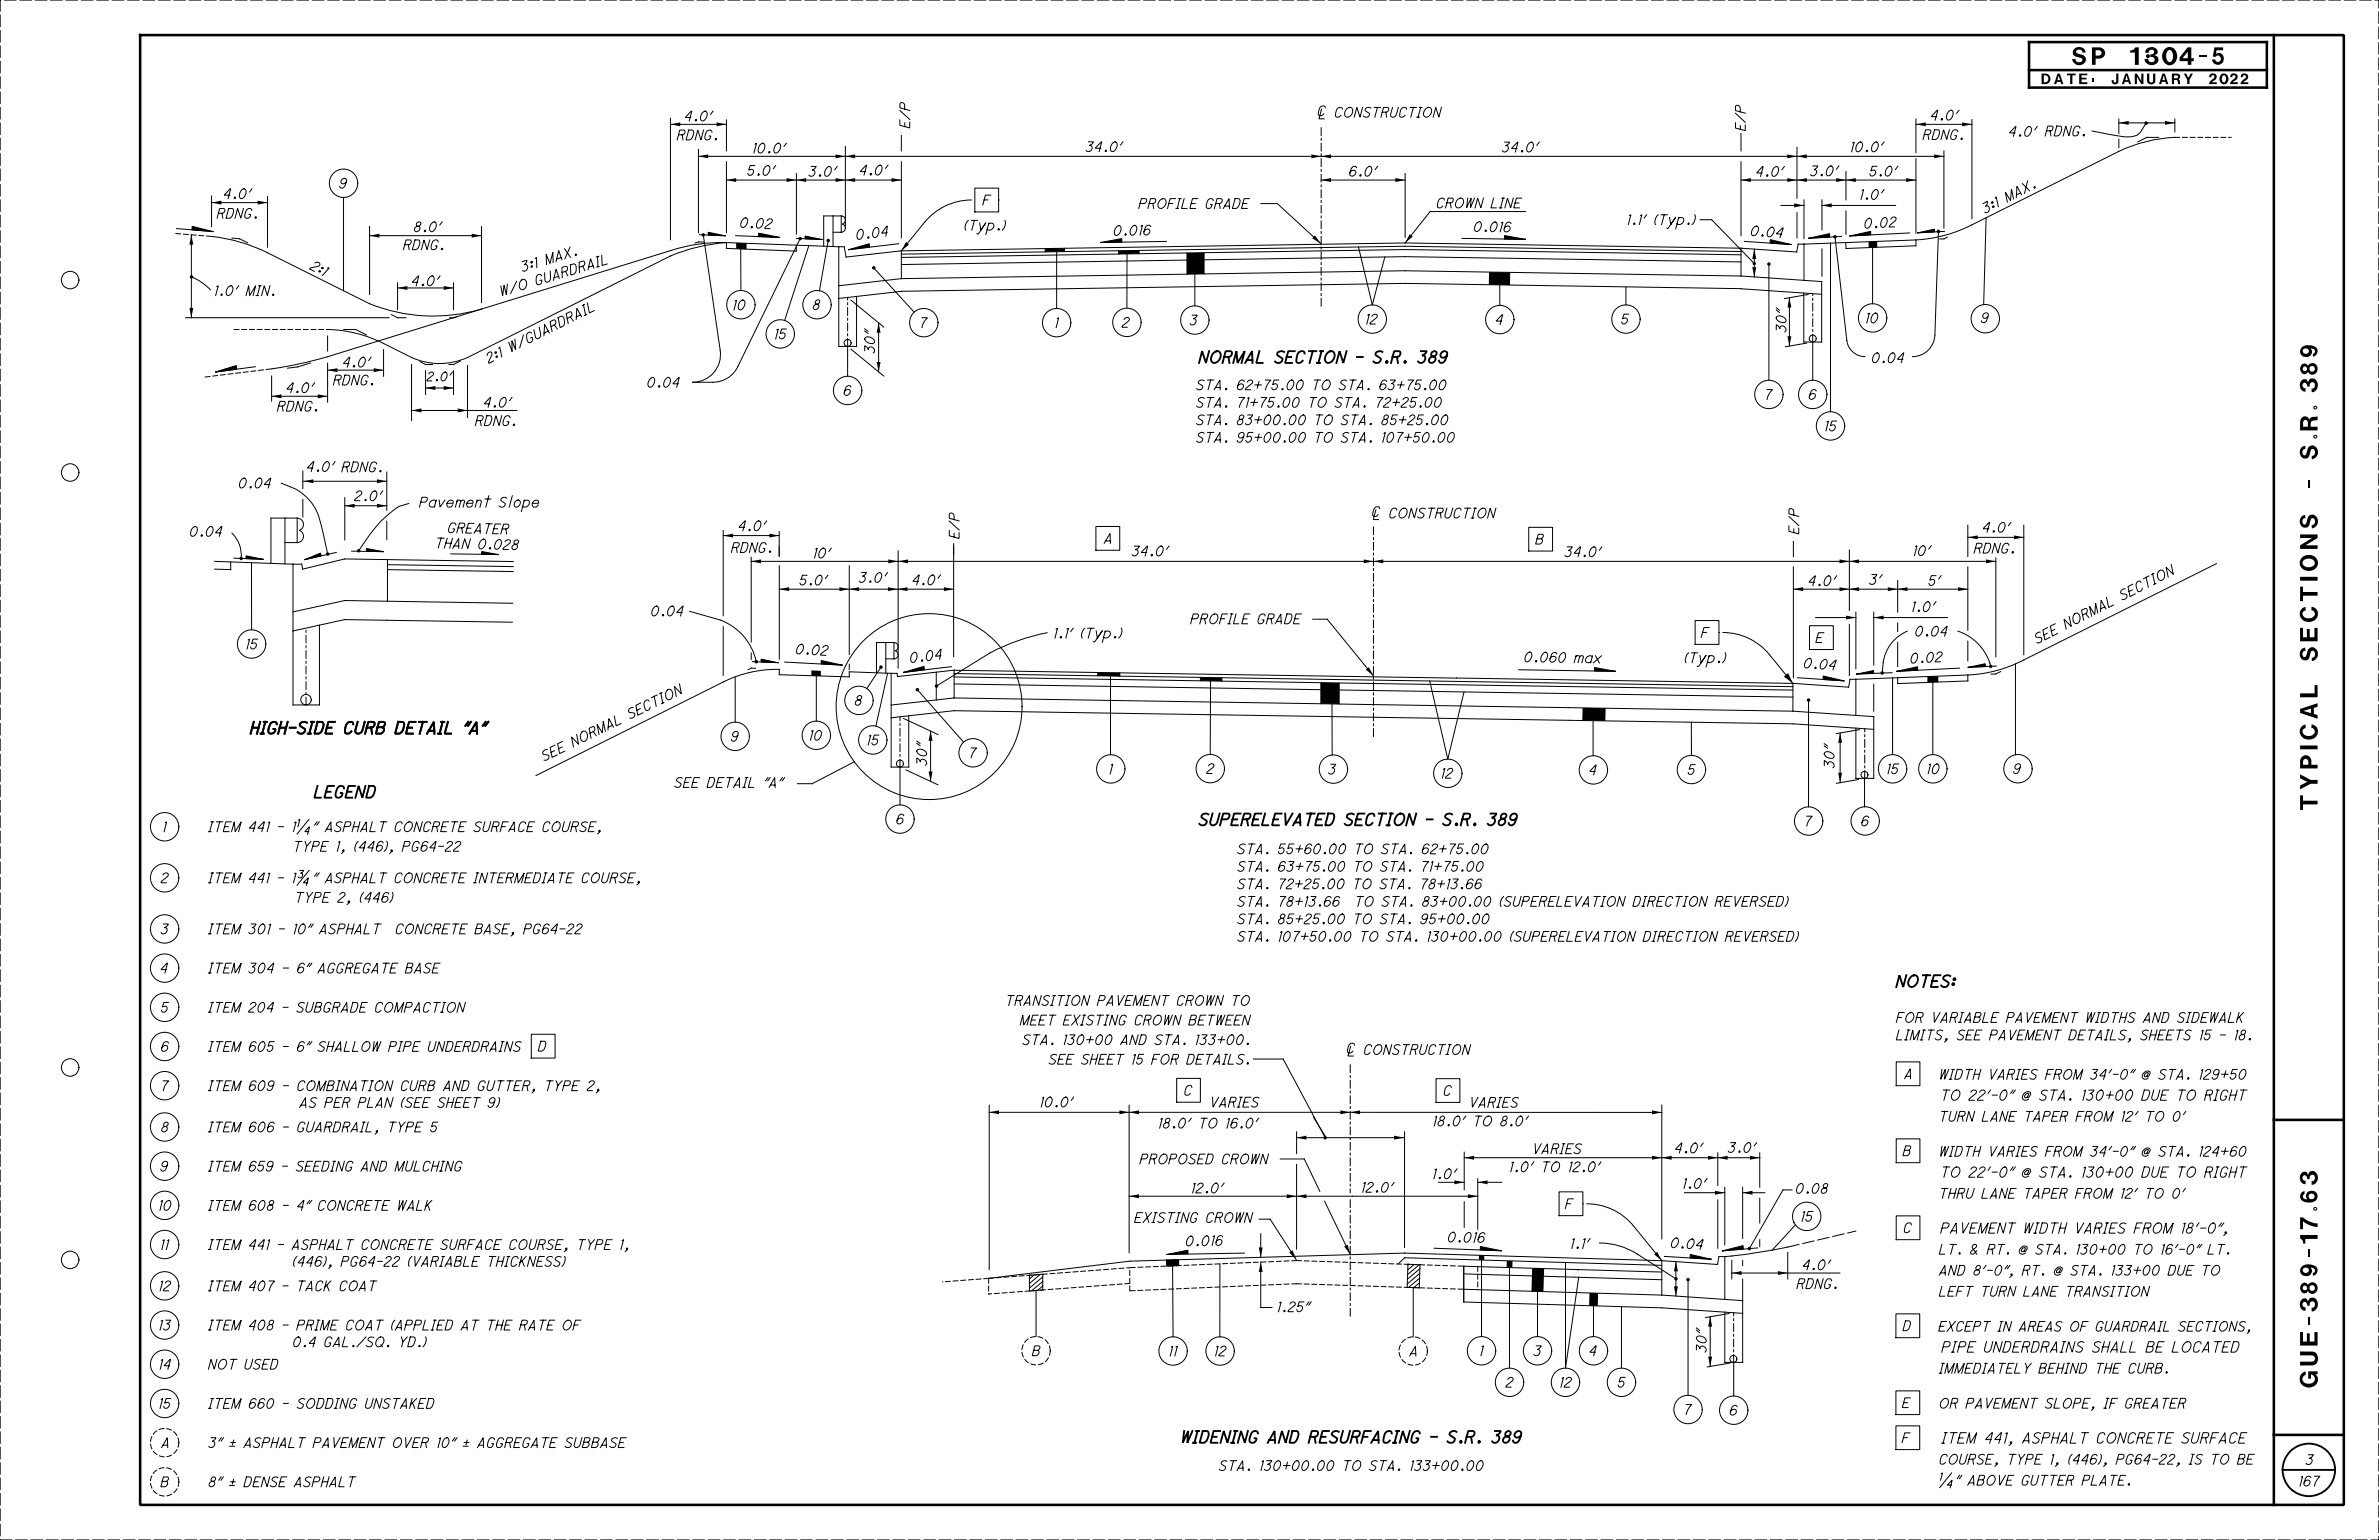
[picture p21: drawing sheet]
<svg xmlns="http://www.w3.org/2000/svg" width="864mm" height="559mm" viewBox="0 0 864 559" stroke-linecap="round" stroke-linejoin="round" font-family="sans-serif">
<defs><g id="words">
<g font-size="6.3">
<text x="752.2" y="23.5">SP 1304-5</text>
<text x="841.3" y="293.8" transform="rotate(-90 841.3 293.8)">TYPICAL SECTIONS - S.R. 389</text>
<text x="841.3" y="509.1" transform="rotate(-90 841.3 509.1)">GUE-389-17.63</text>
</g>
<g font-size="4.3">
<text x="435.3" y="131.7">NORMAL SECTION - S.R. 389</text>
<text x="91" y="266.2">HIGH-SIDE CURB DETAIL &quot;A&quot;</text>
<text x="114.1" y="289.5">LEGEND</text>
<text x="435.3" y="299.5">SUPERELEVATED SECTION - S.R. 389</text>
<text x="688.4" y="358.1">NOTES:</text>
<text x="428.7" y="523.5">WIDENING AND RESURFACING - S.R. 389</text>
</g>
<g font-size="3.8">
<text x="741.1" y="30.5">DATE:</text>
<text x="768.2" y="30.5">JANUARY 2022</text>
<text x="698.6" y="490.7">PIPE UNDERDRAINS SHALL BE LOCATED</text>
<text x="698.8" y="523.7">ITEM 441, ASPHALT CONCRETE SURFACE</text>
</g>
<g font-size="3.7">
<text x="699.4" y="399.2">TO 22'-0&quot; @ STA. 130+00 DUE TO RIGHT</text>
<text x="699.3" y="427.2">TO 22'-0&quot; @ STA. 130+00 DUE TO RIGHT</text>
<text x="698.6" y="447.5">PAVEMENT WIDTH VARIES FROM 18'-0&quot;,</text>
</g>
<g font-size="3.6">
<text x="248.5" y="43.9">4.0'</text>
<text x="330.2" y="46.4" transform="rotate(-90 330.2 46.4)">E/P</text>
<text x="478.1" y="42.5">| CONSTRUCTION</text>
<text x="633.5" y="47.4" transform="rotate(-90 633.5 47.4)">E/P</text>
<text x="700.8" y="43.6">4.0'</text>
<text x="245.8" y="50.8">RDNG.</text>
<text x="698.1" y="50.6">RDNG.</text>
<text x="729.2" y="49.5">4.0' RDNG.</text>
<text x="273.2" y="55.5">10.0'</text>
<text x="394.2" y="55">34.0'</text>
<text x="545.3" y="55.1">34.0'</text>
<text x="671.6" y="55.1">10.0'</text>
<text x="271.3" y="63.6">5.0'</text>
<text x="293.5" y="64">3.0'</text>
<text x="312" y="63.5">4.0'</text>
<text x="489.7" y="63.9">6.0'</text>
<text x="637.4" y="64">4.0'</text>
<text x="657.2" y="63.8">3.0'</text>
<text x="678.6" y="63.9">5.0'</text>
<text x="123.1" y="68.3">9</text>
<text x="81.1" y="72.1">4.0'</text>
<text x="356.8" y="74.4">F</text>
<text x="413.4" y="75.6">PROFILE GRADE</text>
<text x="521.5" y="75.4">CROWN LINE</text>
<text x="675" y="72.3">1.0'</text>
<text x="720.6" y="77.5" transform="rotate(-27 720.6 77.5)">3 : 1 MA X .</text>
<text x="78.8" y="79.2">RDNG.</text>
<text x="268.5" y="82.5" transform="rotate(2 268.5 82.5)">0 . 0</text>
<text x="277.6" y="82.9" transform="rotate(2 277.6 82.9)">2</text>
<text x="350" y="83.5">(Typ.)</text>
<text x="534.9" y="84" transform="rotate(1 534.9 84)">0 . 0</text>
<text x="590.6" y="81.5">1.1' (Typ.)</text>
<text x="676.7" y="82.9" transform="rotate(-3 676.7 82.9)">0 . 0</text>
<text x="685.8" y="82.4" transform="rotate(-3 685.8 82.4)">2</text>
<text x="150.2" y="84.1">8.0'</text>
<text x="310.9" y="87" transform="rotate(-7 310.9 87)">0 . 0</text>
<text x="319.9" y="85.9" transform="rotate(-7 319.9 85.9)">4</text>
<text x="404.2" y="85.5" transform="rotate(-1 404.2 85.5)">0 . 0</text>
<text x="413.3" y="85.3" transform="rotate(-1 413.3 85.3)">16</text>
<text x="544" y="84.1" transform="rotate(1 544 84.1)">16</text>
<text x="635.4" y="85.4" transform="rotate(4 635.4 85.4)">0 . 0</text>
<text x="644.5" y="86.1" transform="rotate(4 644.5 86.1)">4</text>
<text x="146.4" y="90.6">RDNG.</text>
<text x="112.4" y="97.6" transform="rotate(27 112.4 97.6)">2 : 1</text>
<text x="189.7" y="98.6" transform="rotate(-17 189.7 98.6)">3 : 1 MA X .</text>
<text x="77.8" y="107.2">1.0' MIN.</text>
<text x="149.4" y="103.7">4.0'</text>
<text x="181.9" y="107.5" transform="rotate(-17 181.9 107.5)">W/ O</text>
<text x="194.7" y="103.6" transform="rotate(-17 194.7 103.6)">G U A R D R A I L</text>
<text x="265.9" y="112.4">10</text>
<text x="295" y="112.4">8</text>
<text x="333.7" y="118.8">7</text>
<text x="382.9" y="118.8">1</text>
<text x="407.3" y="118.8">2</text>
<text x="431.9" y="117.9">3</text>
<text x="495.6" y="117.6">12</text>
<text x="542.9" y="117.7">4</text>
<text x="588.5" y="117.6">5</text>
<text x="677.1" y="117.2">10</text>
<text x="719.1" y="117.1">9</text>
<text x="281" y="123">15</text>
<text x="648.3" y="120.6" transform="rotate(-90 648.3 120.6)">30&quot;</text>
<text x="177.4" y="131.8" transform="rotate(-27 177.4 131.8)">2 : 1 W/ G U A R D R A I L</text>
<text x="317.5" y="128.2" transform="rotate(-90 317.5 128.2)">30&quot;</text>
<text x="679.4" y="131.6">0.04</text>
<text x="124.4" y="133.2">4.0'</text>
<text x="103.9" y="142.5">4.0'</text>
<text x="121" y="139.7">RDNG.</text>
<text x="234.8" y="140.5">0.04</text>
<text x="306.2" y="143.5">6</text>
<text x="434.3" y="141.4">STA. 62+75.00 TO STA. 63+75.00</text>
<text x="100.7" y="149.2">RDNG.</text>
<text x="175.5" y="147.8">4.0'</text>
<text x="434.3" y="147.8">STA. 71+75.00 TO STA. 72+25.00</text>
<text x="640.5" y="144.9">7</text>
<text x="656.5" y="144.9">6</text>
<text x="172.5" y="154.4">RDNG.</text>
<text x="434.3" y="154.1">STA. 83+00.00 TO STA. 85+25.00</text>
<text x="434.3" y="160.5">STA. 95+00.00 TO STA. 107+50.00</text>
<text x="662.3" y="156.3">15</text>
<text x="111.3" y="171.1">4.0'RDNG.</text>
<text x="86.6" y="177.1">0.04</text>
<text x="128.7" y="181.7">2.0'</text>
<text x="152.3" y="184">Pavement Slope</text>
<text x="497.9" y="187.9">| CONSTRUCTION</text>
<text x="68.8" y="194.6">0.04</text>
<text x="162.5" y="193.2" transform="rotate(1 162.5 193.2)">G R E A T E R</text>
<text x="268" y="192.6">4.0'</text>
<text x="348.2" y="195.4" transform="rotate(-90 348.2 195.4)">E/P</text>
<text x="400.9" y="197.1">A</text>
<text x="557.5" y="197.4">B</text>
<text x="653" y="193.7" transform="rotate(-90 653 193.7)">E/P</text>
<text x="719.6" y="193.1">4.0'</text>
<text x="158" y="198.8" transform="rotate(1 158 198.8)">T HA N</text>
<text x="173.4" y="199.1" transform="rotate(1 173.4 199.1)">0 . 0</text>
<text x="182.6" y="199.4" transform="rotate(1 182.6 199.4)">2</text>
<text x="185.6" y="199.4" transform="rotate(1 185.6 199.4)">8</text>
<text x="265.5" y="200.5">RDNG.</text>
<text x="295.2" y="202.5">10'</text>
<text x="410.9" y="201.7">34.0'</text>
<text x="568" y="202">34.0'</text>
<text x="694.4" y="201.6">10'</text>
<text x="716.6" y="200.7">RDNG.</text>
<text x="290.2" y="212.3">5.0'</text>
<text x="311.8" y="211.3">3.0'</text>
<text x="331.1" y="212.2">4.0'</text>
<text x="656.4" y="212.5">4.0'</text>
<text x="678.6" y="212.1">3'</text>
<text x="700.1" y="212.4">5'</text>
<text x="693.9" y="221.9">1.0'</text>
<text x="770.4" y="217.9" transform="rotate(-27 770.4 217.9)">S E C T I O N</text>
<text x="236.3" y="223.5">0.04</text>
<text x="432.2" y="226.3">PROFILE GRADE</text>
<text x="382.4" y="231.5">1.1' (Typ.)</text>
<text x="617.6" y="231.3">F</text>
<text x="659.2" y="233.1">E</text>
<text x="695.1" y="230.8">0.04</text>
<text x="739.5" y="233.6" transform="rotate(-27 739.5 233.6)">S E E</text>
<text x="750" y="228.3" transform="rotate(-27 750 228.3)">N O R MA L</text>
<text x="89.1" y="235.5">15</text>
<text x="288.7" y="237.2" transform="rotate(3 288.7 237.2)">0 . 0</text>
<text x="297.8" y="237.7" transform="rotate(3 297.8 237.7)">2</text>
<text x="339.4" y="239.4" transform="rotate(-7 339.4 239.4)">4</text>
<text x="330.4" y="240.5" transform="rotate(-7 330.4 240.5)">0 . 0</text>
<text x="553.2" y="240.1" transform="rotate(1 553.2 240.1)">0 . 0</text>
<text x="562.3" y="240.3" transform="rotate(1 562.3 240.3)">6</text>
<text x="571.4" y="240.4" transform="rotate(1 571.4 240.4)">m a x</text>
<text x="611.5" y="240.4">(Typ.)</text>
<text x="654.6" y="242.3" transform="rotate(4 654.6 242.3)">0 . 0</text>
<text x="663.7" y="242.9" transform="rotate(4 663.7 242.9)">4</text>
<text x="693.4" y="240.7" transform="rotate(-3 693.4 240.7)">0 . 0</text>
<text x="702.5" y="240.2" transform="rotate(-3 702.5 240.2)">2</text>
<text x="310.2" y="255.9">8</text>
<text x="228.7" y="260.9" transform="rotate(-26 228.7 260.9)">S E C T I O N</text>
<text x="265.3" y="269">9</text>
<text x="293.7" y="268.6">10</text>
<text x="208.2" y="271" transform="rotate(-26 208.2 271)">N O R MA L</text>
<text x="314.6" y="270.3">15</text>
<text x="351.6" y="274.9">7</text>
<text x="197.6" y="276.2" transform="rotate(-26 197.6 276.2)">S E E</text>
<text x="336.4" y="277.8" transform="rotate(-90 336.4 277.8)">30&quot;</text>
<text x="402.5" y="280.8">1</text>
<text x="438" y="280.7">2</text>
<text x="482.2" y="280.9">3</text>
<text x="576.8" y="281.1">4</text>
<text x="612.6" y="281">5</text>
<text x="665.8" y="278.7" transform="rotate(-90 665.8 278.7)">30&quot;</text>
<text x="684.8" y="280.8">15</text>
<text x="699.4" y="280.8">10</text>
<text x="730.8" y="280.7">9</text>
<text x="244.9" y="285.7">SEE DETAIL &quot;A&quot;</text>
<text x="523" y="282.4">12</text>
<text x="325.3" y="299">6</text>
<text x="654.9" y="299.7">7</text>
<text x="675.6" y="299.7">6</text>
<text x="59" y="301.8">1</text>
<text x="75.7" y="301.8">ITEM 441 - 1¼&quot; ASPHALT CONCRETE SURFACE COURSE,</text>
<text x="106.4" y="308.9">TYPE 1, (446), PG64-22</text>
<text x="449.2" y="309.8">STA. 55+60.00 TO STA. 62+75.00</text>
<text x="449.2" y="316.2">STA. 63+75.00 TO STA. 71+75.00</text>
<text x="58.4" y="320.3">2</text>
<text x="75.7" y="320.3">ITEM 441 - 1¾&quot; ASPHALT CONCRETE INTERMEDIATE COURSE,</text>
<text x="449.2" y="322.5">STA. 72+25.00 TO STA. 78+13.66</text>
<text x="107.1" y="327.4">TYPE 2, (446)</text>
<text x="449.2" y="328.9">STA. 78+13.66</text>
<text x="487.7" y="328.9">TO STA. 83+00.00 (SUPERELEVATION DIRECTION REVERSED)</text>
<text x="449.2" y="335.2">STA. 85+25.00 TO STA. 95+00.00</text>
<text x="58.4" y="338.8">3</text>
<text x="75.7" y="338.8">ITEM 301 - 10&quot; ASPHALT</text>
<text x="142.5" y="338.8">CONCRETE BASE, PG64-22</text>
<text x="449.2" y="341.6">STA. 107+50.00 TO STA. 130+00.00 (SUPERELEVATION DIRECTION REVERSED)</text>
<text x="58.2" y="353.1">4</text>
<text x="75.7" y="353.1">ITEM 304 - 6&quot; AGGREGATE BASE</text>
<text x="365" y="364.8">TRANSITION PAVEMENT CROWN TO</text>
<text x="58.4" y="367.3">5</text>
<text x="75.7" y="367.3">ITEM 204 - SUBGRADE COMPACTION</text>
<text x="370.3" y="371.9">MEET EXISTING CROWN BETWEEN</text>
<text x="688.4" y="371">FOR VARIABLE PAVEMENT WIDTHS AND SIDEWALK</text>
<text x="688.4" y="377.3">LIMITS, SEE PAVEMENT DETAILS, SHEETS 15 - 18.</text>
<text x="58.4" y="381.5">6</text>
<text x="75.7" y="381.5">ITEM 605 - 6&quot; SHALLOW PIPE UNDERDRAINS</text>
<text x="195.4" y="381.4">D</text>
<text x="371.2" y="379">STA. 130+00 AND STA. 133+00.</text>
<text x="488.7" y="382.6">| CONSTRUCTION</text>
<text x="380.8" y="386.1">SEE SHEET 15 FOR DETAILS.</text>
<text x="58.3" y="395.7">7</text>
<text x="75.7" y="395.7">ITEM 609 - COMBINATION CURB AND GUTTER, TYPE 2,</text>
<text x="691.4" y="391.4">A</text>
<text x="698.6" y="391.6">WIDTH VARIES FROM 34'-0&quot; @ STA. 129+50</text>
<text x="97.2" y="401.8">AS PER PLAN (SEE SHEET 9)</text>
<text x="377.4" y="401.6">10.0'</text>
<text x="429.8" y="397.4">C</text>
<text x="439.2" y="401.7">VARIES</text>
<text x="524" y="397.5">C</text>
<text x="533.4" y="401.8">VARIES</text>
<text x="698.7" y="406.8">TURN LANE TAPER FROM 12' TO 0'</text>
<text x="58.5" y="410.7">8</text>
<text x="75.7" y="410.7">ITEM 606 - GUARDRAIL, TYPE 5</text>
<text x="420.4" y="409.3">18.0' TO 16.0'</text>
<text x="520.1" y="408.5">18.0' TO 8.0'</text>
<text x="556.3" y="418.6">VARIES</text>
<text x="607.9" y="418.3">4.0'</text>
<text x="627.3" y="418.2">3.0'</text>
<text x="690.8" y="419.3">B</text>
<text x="698.6" y="419.5">WIDTH VARIES FROM 34'-0&quot; @ STA. 124+60</text>
<text x="58.2" y="424.9">9</text>
<text x="75.7" y="424.9">ITEM 659 - SEEDING AND MULCHING</text>
<text x="413.8" y="422.3">PROPOSED CROWN</text>
<text x="547.9" y="425.2">1.0' TO 12.0'</text>
<text x="520" y="427.7">1.0'</text>
<text x="610.8" y="431.2">1.0'</text>
<text x="432.4" y="432.9">12.0'</text>
<text x="494.2" y="432.6">12.0'</text>
<text x="651.8" y="433">0.08</text>
<text x="698.7" y="434.8">THRU LANE TAPER FROM 12' TO 0'</text>
<text x="57.5" y="439.2">10</text>
<text x="75.7" y="439.2">ITEM 608 - 4&quot; CONCRETE WALK</text>
<text x="411.9" y="443.6">EXISTING CROWN</text>
<text x="568.2" y="438.6">F</text>
<text x="653.7" y="443.1">15</text>
<text x="691" y="447.3">C</text>
<text x="58.2" y="453.4">11</text>
<text x="75.7" y="453.4">ITEM 441 - ASPHALT CONCRETE SURFACE COURSE, TYPE 1,</text>
<text x="430.3" y="452.1" transform="rotate(-1 430.3 452.1)">0 . 0</text>
<text x="439.5" y="452" transform="rotate(-1 439.5 452)">16</text>
<text x="525.4" y="450.6" transform="rotate(1 525.4 450.6)">0 . 0</text>
<text x="534.6" y="450.8" transform="rotate(1 534.6 450.8)">16</text>
<text x="570" y="453">1.1'</text>
<text x="606.3" y="452.6" transform="rotate(3 606.3 452.6)">0 . 0</text>
<text x="615.4" y="453.2" transform="rotate(3 615.4 453.2)">4</text>
<text x="699.4" y="455.1">LT. &amp; RT. @ STA. 130+00 TO 16'-0&quot; LT.</text>
<text x="94.5" y="459.5">(446), PG64-22 (VARIABLE THICKNESS)</text>
<text x="654.3" y="460.7">4.0'</text>
<text x="652.3" y="467.6">RDNG.</text>
<text x="699" y="462.7">AND 8'-0&quot;, RT. @ STA. 133+00 DUE TO</text>
<text x="57.6" y="468.4">12</text>
<text x="75.7" y="468.4">ITEM 407 - TACK COAT</text>
<text x="698.3" y="470.3">LEFT TURN LANE TRANSITION</text>
<text x="463.6" y="476">1.25&quot;</text>
<text x="57.6" y="482.6">13</text>
<text x="75.7" y="482.6">ITEM 408 - PRIME COAT (APPLIED AT THE RATE OF</text>
<text x="690.8" y="482.8">D</text>
<text x="98.1" y="488.7">0.4 GAL./SQ. YD.)</text>
<text x="374.7" y="491.9">B</text>
<text x="537.1" y="491.9">1</text>
<text x="556.7" y="491.9">3</text>
<text x="576.8" y="491.9">4</text>
<text x="619.4" y="490.7" transform="rotate(-90 619.4 490.7)">30&quot;</text>
<text x="57.6" y="496.8">14</text>
<text x="75.7" y="496.8">NOT USED</text>
<text x="424.3" y="492">11</text>
<text x="440.7" y="492">12</text>
<text x="511.7" y="492">A</text>
<text x="546.6" y="503.3">2</text>
<text x="566.1" y="503.3">12</text>
<text x="587.2" y="503.3">5</text>
<text x="698.1" y="498.3">IMMEDIATELY BEHIND THE CURB.</text>
<text x="57.6" y="511">15</text>
<text x="75.7" y="511">ITEM 660 - SODDING UNSTAKED</text>
<text x="611.2" y="513.2">7</text>
<text x="627.8" y="513.5">6</text>
<text x="690.6" y="510.8">E</text>
<text x="698.4" y="511">OR PAVEMENT SLOPE, IF GREATER</text>
<text x="58.7" y="525.3">A</text>
<text x="75.7" y="525.3">3&quot; ` ASPHALT PAVEMENT OVER 10&quot; ` AGGREGATE SUBBASE</text>
<text x="690.5" y="523.5">F</text>
<text x="442.6" y="533.6">STA. 130+00.00 TO STA. 133+00.00</text>
<text x="699.1" y="531.3">COURSE, TYPE 1, (446), PG64-22, IS TO BE</text>
<text x="837" y="531.4">3</text>
<text x="58.4" y="539.5">B</text>
<text x="75.7" y="539.5">8&quot; ` DENSE ASPHALT</text>
<text x="698.8" y="538.9">¼&quot; ABOVE GUTTER PLATE.</text>
<text x="834.4" y="539.2">167</text>
</g>
<text font-size="3.5" x="698.2" y="483">EXCEPT IN AREAS OF GUARDRAIL SECTIONS,</text>
<text font-size="3.2" x="155" y="138.2">2.0'</text>
</g></defs>
<path d="M50.9 12.7h799.9v533.4h-799.9zM736.6 15.3h86.3v16.5h-86.3zM825.4 12.7v533.4M736.6 25.4h86.3M825.4 406.4h25.4M825.4 520.7h25.4" fill="none" stroke="#000" stroke-width=".93"/>
<g fill="none" stroke="#000" stroke-width=".36">
<path d="M479.7 39.5l-.9 3.6h1.9M481.1 39.1a.88 .88 0 0 0-.7-.8 .88 .88 0 0 0-.9 .4 3.1 3.1 0 0 0-.8 3.1l1.1 .1 .8-.6M243.4 45.1h20.3M243.4 42.9v44.1M253.5 54.2v30.2M253.5 56.7h452.2M263.7 43.5v11.3M263.7 58.7v25.7M306.9 53.1v29.8M327.2 49.2v5.6M327.2 58.7v27.6M632 48.4v6.4"/>
<path d="M632 58.7v26.8M652.3 53.5v18.4M695.5 43.2v12.2M695.5 57.6v27M695.5 45.1h20.3M705.7 54.8v28M715.8 43.4v35.9M769.2 44.6h20.3M769.2 43.2v5.3M769.2 50.5v3.1M779.1 44.7l-1 1.5a5.4 5.4 0 0 1-6.3 3.5l-12.3-2.1M783.6 49.8h-4.3l-3.3 1.7"/>
<path d="M789.5 43.2v4.7M789.5 49.8a53 53 0 0 0-20.3 5.1l-53.4 26.7a51 51 0 0 1-20.3 5.5M76.8 73.5h20.3M76.8 71.1v11.1M97.1 71.3v18.4M124.7 71.6v33.9M263.7 65.3h63.5M289.1 63v21.9M302.4 78.4v11.1M305.4 78.4v5.9M305.4 78.4a1.53 1.53 0 0 1 1.4 1.2 1.53 1.53 0 0 1-.9 1.7 1.53 1.53 0 0 1 .9 1.7 1.53 1.53 0 0 1-1.4 1.3M305.4 78.4h-6.4v10.9"/>
<path d="M352.6 72.6a22 22 0 0 0-16.9 8l-8.5 10.4M353.9 68.3h8.6v8.6h-8.6zM362.5 72.6h.2M457.7 73.9h6l15.8 14.5M479.6 65.3h30.5M510.1 63v23.1M553.8 76.8h-34.7l-9 11.4M617.1 79.7h4.2l15.5 15.9M632 65.3h63.5M646.5 74.5h8.4M652.3 77.2v9.1M654.9 72.5v14.1"/>
<path d="M661.4 74.5h26.7M661.4 72.5v10.9M670.1 62.3v10.2M670.1 76.5v8.5M721 79l-.9 31.5M64.1 82.9l13.2 1.1M69.5 85.2v30.1M69.8 82.1l7.5 1.9-7.6-.6zM76.8 85.8a60 60 0 0 1 20.3 5.9l37.1 18.5a61.8 61.8 0 0 0 40.6 1.9M84.2 86.4l2.8 .2 2.9 1.5M134.2 82.2v24.7M134.2 85.5h40.6"/>
<path d="M174.8 82.2v27.6M253.9 85.2l9.4 .3M255.3 85.2l6.1 41.9a10.1 10.1 0 0 1-10 11.6h7.3a10 10 0 0 0 9.1-5.7l22.7-46.4M255.4 87.8h-1.9l-1.2 .4M257.1 84.3l6.1 1.2-6.1-.2zM263.7 88l-1.5 .1a65 65 0 0 0-18.8 4.8l-73.7 36.8a24.7 24.7 0 0 1-20.3 0l-10.2-5.1a47.3 47.3 0 0 0-20.3-5M263.7 88v2.1l25.4 1v-2.1M263.7 88l40.8 1.5M263.7 88a59.2 59.2 0 0 0-20.3 2.9l-68.6 21.2M267.1 85.5l15.9 .6M268.9 90.3l.1 15.1M275.4 84.6l7.6 1.5-7.6-.2z"/>
<path d="M289.1 86.5l9.4 .4M292.3 85.7l6.1 1.2-6.2-.2zM293.6 89.1l-8.8 27.2M300.6 87.3l-3.1 18.2M302.4 84.3h3M304.3 89.5h.1M304.5 89.5h2l.6 3.8 20.1-2.3M304.5 89.5l-.1 36.2h6.5v-18.1M308.1 90.6l7.4-2.2 .2 1.3zM317.6 97.7l14.3 15.6M326.2 88.4l-18.1 2.2M327.2 91v10.1"/>
<path d="M379.4 90.2v1.2M383.6 91.3v20.6M386.4 90.1v1.2M399.6 88l7.6-1.4v1.2zM406 91v1.2M409.1 91.7v19.8M413.5 90.9v1.2M423.4 87.6l-23.8 .4M430.9 91.8v7.7M433.7 99.4v11.6M437.1 91.7v7.7M493.1 89.6l5.1 21 4.5-17.4"/>
<path d="M510.1 88.2l-182.9 2.8M510.1 88.2l121.9 1.9M530.8 86.5l23 .4M546.2 85.5l7.6 1.4-7.7-.2zM632 90.1v10.1M632 91.3l-121.9-1.9-182.9 2.8M632 92.5l-121.9-1.9-182.9 2.8M632 95l-121.9-1.9-182.9 2.9M633.2 87.6l16.9 1.1M636.8 90.4v10.1M642.1 96.4v41.6M642.6 87l7.5 1.7-7.6-.5z"/>
<path d="M654.9 88.6v13.1M654.9 88.6h-2.2l-.5 2.8-20.2-1.3M656.6 86.4l7.5-1.6 .1 1.2zM661.4 90.3v9.9M664.5 88.2v61.2M666.1 85.9l4.3 37.6a6.7 6.7 0 0 0 6.6 5.9M668.5 85.8l-11.9 .6M671.5 85.6l7.6-1.6v1.2zM679.8 89.8v20.4M693.2 84.5l-21.7 1.1M695.5 87.1v2.1l-25.4 1-.1-2.2M695.5 87.1l-40.6 1.5"/>
<path d="M696.1 84.5l6.1-1.4 .1 1.1zM703.7 84l-1.3 37.6a8.1 8.1 0 0 1-8.1 7.8M705.8 84l-9.7 .5M706.9 86l-1.2 .7h-1.6M67.4 115.3h73.8M69.5 100.5a19.8 19.8 0 0 1 6.9 4.7M124.8 119.6h4.3l4 1.9M142.1 114.2l2.2 1.1h3.1M144.3 102.6v9.8M144.3 104.5h20.3M164.6 102.6v9.8M166 114.9l-1.4 .4h-1.3"/>
<path d="M174.8 112.1l-57.3 17.7-10.1 2.5-8.8 1.5M308.9 108.9l11.9 9.8M318.9 117.2v17.7M327.2 101.1l-22.7 2.6M327.3 105.7l-22.8 2.6M544.4 103.4v7.4M590.2 104.1v6.5M631.9 104.7l-121.8-1.9-182.7 2.9M631.9 104.8l29.4 2M632 100.2l29.3 2v21.9h-6.5v-17.8M632 100.2l-121.9-2-182.9 2.9M649.6 108v17.6"/>
<path d="M656.4 106.9l-8.6 1.4M78.4 135l7.4-2.3 .1 1.3zM85.8 132.7l-7.4 2.3M92.7 133.1l-14.3 1.9M98.6 136.4v9.2M112.7 131.7l-4.7 1.4-3.6 .5M118.9 121.9v5.5M118.9 131.8v14.1M118.9 134.3h20.3M139.2 126.9v9.7M149.4 132.3v20.3M152.5 131.2l2 1.1h2.5"/>
<path d="M154.5 134.5v8.6M164.6 134.5v8.6M167.1 131l-2.5 1.3h-1.6M169.7 132.6v18.9M307.7 125.7v10.8M308.9 126.7l11.9 9.8M655.8 124.5l-7.7 1.3M658 124.1v13.9M98.6 143.8h20.3M149.4 148.9h38.3M154.5 140.8h10.1M102.1 175.3a20.9 20.9 0 0 1 9.9 5.9 20.3 20.3 0 0 1 4.9 10.5l2.1 9.3"/>
<path d="M109.9 171v6.3M110.2 174.6h30.2M140.4 171.3v13.9M177.4 179.9l-1 4.1M186 179.9l-1.1 4.1M84.2 193.5a11.3 11.3 0 0 1 3.4 9.1M103.4 196.9h4.5M103.4 188v16.6M107.9 188v8.9M107.9 188a2.28 2.28 0 0 1 2.2 1.9 2.28 2.28 0 0 1-1.4 2.5 2.3 2.3 0 0 1 1.4 2.6 2.3 2.3 0 0 1-2.2 1.9M107.9 188h-9.5v16.4M109.9 181.2v6.4"/>
<path d="M125.2 180.6v15.3M125.2 183.5h15.2M127.6 200l11.6 .2M133.1 199l6.1 1.2-6.1-.1zM140.4 189.1v6.7M148.4 182.7l-1.4 .4a15.5 15.5 0 0 0-7.3 4.7 65.1 65.1 0 0 0-9.5 12M176.1 181.1h2.1M262.5 194.3h20.4M262.5 192.5v30.9M282.9 192.9v9.1M326 199.8v42.6M346.2 197.3v41"/>
<path d="M397.8 191h8.7v8.7h-8.7zM499.5 185l-1 3.5h1.9M500.8 184.6a.89 .89 0 0 0-.6-.9 .89 .89 0 0 0-1 .5 3.1 3.1 0 0 0-.7 3l1 .2 .8-.6M555 191.3h8.6v8.7h-8.6zM651 196.5v5.5M671.3 199.6v21.9M714.3 195h20.4M714.3 190.6v11.3M734.7 190.6v47M77.9 203.7l28.5 1M83.7 203.9v2.8l-5.8-.2M84.9 202.5l10.7 .5"/>
<path d="M89.3 201.7l6.2 1.3-6.2-.3zM91.3 204.2v24.3M106.4 204.8h.1M106.4 204.7v51.1h9.6v-29M110.6 203.1l5.7-2.4 .3 1zM122.1 200.4l-11.5 2.7M140.7 204.9l45.6 .7M140.7 206.7l45.6 .7M140.7 203.1v15.1M163.7 201l17.2 .2M174.9 200.1l6 1.1h-6.1zM186.1 218.9l-60.9-1-18.8 4.1"/>
<path d="M186.3 203.8l-61.1-1-15.3 3.7-.4-1.8h-3.1M272.7 202.2v30.7M272.7 203.7h451.8M282.9 213.8h63.3M282.9 205.3v33.9M308.3 205.3v32.2M651 213.8h63.3M651 205.7v40.3M688.9 210.7v11.4M714.3 205.7v23M724.5 202.4v35.9M804.6 204.5l-69.9 35a48.6 48.6 0 0 1-20.4 5.4"/>
<path d="M186 225.8l-60.9-1-18.7 4.2M250.3 221.8l11.1 3.2a20.7 20.7 0 0 1 13.1 15.1M262.5 227.4v17.6M272.7 236.9v2.4M276.3 239.2l6.1 1.3-6.1-.3zM298.1 239.7l7.6 1.6-7.6-.4zM321.6 233.2v11.1M321.6 239.1h2.9M324.5 233.2a1.53 1.53 0 0 1 1.5 1.2 1.53 1.53 0 0 1-1 1.7 1.53 1.53 0 0 1 1 1.7 1.53 1.53 0 0 1-1.5 1.3M324.5 233.2h-6.3v10.9M324.5 233.2v5.9M380.1 229.6l-9.9 2.6-8.1 3.3-2.6 1.4-19.5 12"/>
<path d="M476.5 224.7h5.3l16.8 20.6M615.4 225.2h8.6v8.6h-8.6zM624 229.5h.2M625.4 229.5a21.8 21.8 0 0 1 16.9 8.1l8.5 10.4M656.9 227h8.6v8.7h-8.6zM659.1 224.1h14.6M671.3 226.7v18.4M673.7 222.1v20.6M680.2 222.1v19.2M680.2 224.1h26.8M688.9 226.1v3M688.9 233.1v8.8"/>
<path d="M692.4 229a14.4 14.4 0 0 0-8.8 11.4l-.3 3.8M710.7 229a18.1 18.1 0 0 1 11.9 12.8M714.3 232.7v7.1M266.9 245.6v16.4M273.1 240.1l9.4 .4M274.2 242.5l-1.5-.1-1.1 .6M284.9 240.2l20.8 1.1M296.3 245.3v16.4M308.3 241v2M320 241.8l-5.3 8M322.2 244.3l-4.2 19.2M323.5 244.3h2.1l.2 1.2 20.6-2.3v10.1"/>
<path d="M323.5 255.8l22.8-2.5 304.5 4.8M328 244l7.4-2.2 .2 1.3zM329.9 259.7v18.6h-6.4v-34l-15.2-.5v1.8l-25.4-.8v-1.9a43.3 43.3 0 0 0-20.4 4.6l-67.9 33.9M333 250.3l16.8 19M339.9 243.9v10.1M345.4 241.9l-17.4 2.1M346.4 243.2l304.4 4.8M346.4 248.2l304.4 4.7M346.4 245.6l304.4 4.8M346.4 244.4l304.4 4.8M398.5 244v1.2M403.1 244.9v29"/>
<path d="M406.5 244.1v1.3M435.8 245.8v1.2M439.5 246.6l-.2 27.2M443.5 245.9v1.3M479.5 247.7v7.6M483.5 252.8l.1 21.2M486.1 247.8v7.6M519 247.1l6.6 28.3 5.9-24.3M551.3 243l35.1 .6M578.8 242.2l7.6 1.4-7.6-.1zM650.8 248v10.1M650.8 258.1l29.4 1.9v22.4"/>
<path d="M652.5 245.9l16.9 1.2M656.5 254v38.8M661.8 245.3l7.6 1.8-7.6-.5zM673.7 246.5h-2.1l-.5 2.8-20.3-1.3M673.7 246.5v13.1M674 244.6l6.1-1.3 .1 1zM680.2 248.2v9.9M686.8 244.1l-12.8 .5M687 246v27.8M688.6 243.6l7.5-1.7 .1 1.3zM701.6 247.5v26.3M711.3 242.4l-22.7 1.2"/>
<path d="M714.3 244.9l-40.6 1.6M714.3 244.9v2.2l-25.4 .9v-2.1M714.5 242.1l6.2-1.3v1.1zM724.7 241.7l-10.3 .4M726.2 243.7l-1.7 .8-1.7 .1M731.6 240.9v33M310.1 276.4l-15.3 8h-5.3M323.5 260.5l22.8-2.6 304.5 4.7 29.4 2.1M326.7 278.3v13.8M328 260.7l12.5 5.8M328.9 279.4l11.6 5.4M337.8 265.3v18.2"/>
<path d="M578.3 261.6v12.6M614 262.1v12M668 266v18M673.7 264.2v18.2h6.4M675 264.8l-8.4 1.4M108.4 297.6l.5-.3-.7 2.7M112.1 297.3l-4.3 5.3M674.6 282.9l-8 1.3M676.8 282.4v10.4M108.9 315.8h1.3l-.3 .6-.8 .5a.87 .87 0 0 1 .7 1.1 .87 .87 0 0 1-1.2 .5l-.4-.3M112.1 301.8h-1.4l1.7-1.8-.7 2.7M112.2 315.8l-4.4 5.4"/>
<path d="M111.7 320.3h-1.5l1.8-1.7-.8 2.6M486.3 325.8a1.12 1.12 0 0 0-1.3-.4 1.12 1.12 0 0 0-.7 1.1l-.3 .7a.99 .99 0 0 0 .6 1.7l.3-.1a1.04 1.04 0 0 0 1.2-1 1.04 1.04 0 0 0-1.3-1l-.9 .9M192.9 375.3h8.6v8.6h-8.6zM490.3 379.7l-1 3.5h1.9M491.7 379.2a.88 .88 0 0 0-.7-.8 .88 .88 0 0 0-1 .4 3 3 0 0 0-.7 3l1 .3 .8-.7M427.1 391.3h8.7v8.6h-8.7zM455 384.3h10.8l15.2 28.5M521.3 391.4h8.6v8.6h-8.6zM688.3 385.3h8.6v8.6h-8.6zM359.1 401v59.7M359.1 403.6h244.2M409.9 401v53.6"/>
<path d="M470.7 412.8h38.9M470.7 410.7v7.9M476.7 405.3l4.3 6.9M509.9 410.7v41.9M531.5 418.1v13.7M603.2 401v48.5M623.6 418.3v11.9M638.8 418.3v12.5M688.3 413.2h8.6v8.7h-8.6zM409.9 434.1h126.5M464.7 420.5h8.8l5.6 11.8M470.7 422.5v30.8"/>
<path d="M480.8 435.9l9.3 19.3M522.3 429h9.2M531.5 420.1h107.3M531.5 436.1v9.2M536.4 427.7v18.4M536.4 429h8.7M566 432.5h8.6v8.6h-8.6zM574.6 436.8h.2M576.1 436.8a21.8 21.8 0 0 1 16.9 8.1l10.2 12.5M611.5 432.8h14.6M623.6 435.4v17.5M626.1 430.8v20.9"/>
<path d="M632.6 430.8v18.6M632.6 432.8h8M638.8 434.8v9M650.5 431.8h-3.3l-12.2 21.3M423.4 457.2l4.4-.1 .1 2.1-4.4 .2zM423.7 455.2l7.5-1.6 .1 1.3zM425.7 459.3l.1 25.8M442.8 458.6v26.5M451.7 454.7l-28 .5M457.1 442.4h4l9.4 14.7M457.7 447.7v8.5M457.7 458v16.5h4"/>
<path d="M507.5 458.6l2.4-2.2 93.4 2.7M511.1 458.8l4.4 .1-.3 8.4-4.4-.2zM511.4 458.8l-.3 .2M513.3 458.9l-2.3 1.9M515.2 458.9l-4.2 3.6M520.6 452.9l24.4 .9M537.4 452.3l7.6 1.5-7.6-.2zM537.8 457.2v27.8M548 459.9v36.5M568.3 458.1v38.3l4.8-32.9M580.6 451a25.4 25.4 0 0 1 13.7 4l14.1 9M603.2 457.4v12.5"/>
<path d="M603.3 457.4l-93.4-2.7-99.8 2.9-51.2 6.3M604.2 455.9l16.9 1M608.4 457.8v12.5M613.6 455.2l7.5 1.7-7.6-.4zM625.3 453.9l7.4-1.9 .1 1.2zM626.1 456v15.5M626.1 455.9l-2.1 .1-.5 2.8-20.3-1.4M628.6 457.3v6.8M632.6 457.3v1.9M638 452.8l-12.7 1.1M638.8 449.8v2.6M649 454.5v9.6"/>
<path d="M649 452.5l-11.6 2.1-11.3 1.4M651.8 444.5l-8.4 9.1M688.3 441.2h8.6v8.6h-8.6zM373.7 462.7l4.8-.3v5.7l-4.8 .4zM375.5 462.6l-1.8 1.5M376.1 468.3v16.7M377.6 462.4l-3.9 3.3M378.5 466.7l-1.9 1.5M378.5 465l-4 3.4M378.5 463.3l-4.8 4.1M513 467.2v17.9M515.2 467.2l-.1 .1"/>
<path d="M515.3 465.5l-2.1 1.7M515.3 463.8l-4 3.3M515.4 462.1l-4.5 3.8M515.4 460.4l-4.5 3.7M531.4 467.8l71.8 2.1M531.4 462.2l71.8 2.2M558.1 468.6v16.4M572.8 460.7v.1M578.4 473.8v11.2M588.6 474.1v22.3M603.2 461.6l-71.8-2.1v12.9l71.8 2.2 29.4 2M603.2 469.9l29.4 2"/>
<path d="M612.8 465v41.3M620.8 477.8v18M627.7 476.6l-8.6 1.5M628.6 461.9h39.3M632.6 464.1v30.2h-6.5v-18.2M688.2 476.7h8.7v8.7h-8.7zM628 494.6l-8.2 1.4M629.4 494.3v12.3M688.2 504.7h8.7v8.6h-8.7zM688.2 517.4h8.7v8.6h-8.7zM704.7 534.7l.5-.2-.8 2.6M708.3 538.9l-1.3-.1 1.7-1.6-.8 2.7"/>
<path d="M708.4 534.5l-4.3 5.3"/>
<circle cx="124.7" cy="66.5" r="5.1"/>
<circle cx="25.5" cy="101.6" r="3.2"/>
<circle cx="269" cy="110.6" r="5.2"/>
<circle cx="296.6" cy="110.6" r="5.1"/>
<circle cx="335.3" cy="117.1" r="5.2"/>
<circle cx="383.6" cy="117.1" r="5.1"/>
<circle cx="409.1" cy="117" r="5.1"/>
<circle cx="433.7" cy="116.1" r="5.2"/>
<circle cx="498.2" cy="115.8" r="5.2"/>
<circle cx="544.4" cy="116" r="5.1"/>
<circle cx="590.2" cy="115.8" r="5.1"/>
<circle cx="679.8" cy="115.4" r="5.2"/>
<circle cx="720.7" cy="115.7" r="5.2"/>
<circle cx="283.2" cy="121.2" r="5.1"/>
<circle cx="307.7" cy="124.4" r="1.27"/>
<circle cx="658" cy="122.8" r="1.27"/>
<circle cx="307.7" cy="141.7" r="5.1"/>
<circle cx="642.1" cy="143.1" r="5.2"/>
<circle cx="658" cy="143.1" r="5.2"/>
<circle cx="664.5" cy="154.6" r="5.2"/>
<circle cx="25.5" cy="171.5" r="3.2"/>
<circle cx="91.3" cy="233.7" r="5.1"/>
<circle cx="111.1" cy="253.9" r="1.9"/>
<circle cx="311.8" cy="254.1" r="5.2"/>
<circle cx="337.3" cy="256.4" r="33.7"/>
<circle cx="266.9" cy="267.2" r="5.1"/>
<circle cx="296.3" cy="266.8" r="5.2"/>
<circle cx="316.8" cy="268.5" r="5.2"/>
<circle cx="326.7" cy="277.1" r="1.27"/>
<circle cx="353.2" cy="273.2" r="5.2"/>
<circle cx="403.2" cy="279" r="5.2"/>
<circle cx="439.3" cy="278.9" r="5.2"/>
<circle cx="484" cy="279.1" r="5.2"/>
<circle cx="578.4" cy="279.4" r="5.1"/>
<circle cx="614" cy="279.2" r="5.1"/>
<circle cx="687" cy="279" r="5.2"/>
<circle cx="701.6" cy="279" r="5.2"/>
<circle cx="732.5" cy="278.9" r="5.1"/>
<circle cx="59.8" cy="300" r="5.1"/>
<circle cx="326.7" cy="297.2" r="5.2"/>
<circle cx="525.6" cy="280.6" r="5.2"/>
<circle cx="656.5" cy="297.9" r="5.2"/>
<circle cx="676.8" cy="281.2" r="1.25"/>
<circle cx="677.1" cy="297.9" r="5.1"/>
<circle cx="59.8" cy="318.5" r="5.1"/>
<circle cx="59.8" cy="337.1" r="5.1"/>
<circle cx="59.8" cy="351.3" r="5.1"/>
<circle cx="59.8" cy="379.7" r="5.2"/>
<circle cx="59.8" cy="365.5" r="5.2"/>
<circle cx="25.5" cy="387.3" r="3.2"/>
<circle cx="59.8" cy="394" r="5.1"/>
<circle cx="59.8" cy="408.9" r="5.2"/>
<circle cx="59.8" cy="423.2" r="5.2"/>
<circle cx="59.8" cy="437.4" r="5.1"/>
<circle cx="25.5" cy="457.2" r="3.2"/>
<circle cx="59.8" cy="451.6" r="5.2"/>
<circle cx="655.9" cy="441.4" r="5.2"/>
<circle cx="59.8" cy="466.6" r="5.1"/>
<circle cx="59.8" cy="495" r="5.2"/>
<circle cx="59.8" cy="480.8" r="5.1"/>
<circle cx="425.8" cy="490.2" r="5.2"/>
<circle cx="442.9" cy="490.2" r="5.2"/>
<circle cx="537.8" cy="490.1" r="5.1"/>
<circle cx="558.1" cy="490.1" r="5.2"/>
<circle cx="578.4" cy="490.1" r="5.2"/>
<circle cx="629.2" cy="493.1" r="1.26"/>
<circle cx="59.8" cy="509.3" r="5.1"/>
<circle cx="548" cy="501.6" r="5.2"/>
<circle cx="568.3" cy="501.6" r="5.2"/>
<circle cx="588.6" cy="501.6" r="5.2"/>
<circle cx="612.8" cy="511.4" r="5.1"/>
<circle cx="629.4" cy="511.7" r="5.2"/>
</g>
<g fill="none" stroke="#000" stroke-width=".68">
<path d="M828.6 533.4h19.1"/>
<circle cx="838.1" cy="533.4" r="9.5"/>
</g>
<path d="M649 452.5l24.6-5.8M.1 558.8h863.4v-558.8h-863.4v558.8" fill="none" stroke="#000" stroke-width=".36" stroke-dasharray="4.2 1.4"/>
<path d="M479.6 46.4v65.5M307.7 125.7v-17.8M658 124.1v-17.6M498.6 191.2v76.9M111.1 255.8v-27.4M326.7 278.3v-18.2M676.9 282.4v-18M490.1 386.4v46.4M490.1 435.4v42.4M629.3 494.3v-18" fill="none" stroke="#000" stroke-width=".36" stroke-dasharray="2.8 1.1 .7 1.1"/>
<g fill="#000">
<path d="M243.4 45.1l3.5-.7v1.4zM253.5 56.7l3.6-.7v1.4zM260.1 44.4l3.6 .7-3.6 .7zM303.3 56l3.6 .7-3.6 .7zM306.9 56.7l3.5-.7v1.4zM476 56l3.6 .7-3.6 .7zM479.6 56.7l3.6-.7v1.4zM648.8 56l3.5 .7-3.5 .7zM652.3 56.7l3.6-.7v1.4zM695.5 45.1l3.6-.7v1.4zM702.1 56l3.6 .7-3.6 .7zM712.3 44.4l3.5 .7-3.5 .7z"/>
<path d="M769.2 44.6l3.5-.7v1.4zM785.9 43.9l3.6 .7-3.6 .7zM76.8 73.5l3.6-.7v1.4zM93.6 72.8l3.5 .7-3.5 .7zM263.7 65.3l3.5-.7v1.4zM285.5 64.6l3.6 .7-3.6 .7zM289.1 65.3l3.6-.7v1.4zM303.3 64.6l3.6 .7-3.6 .7zM306.9 65.3l3.5-.7v1.4zM323.6 64.6l3.6 .7-3.6 .7zM479.6 65.3l3.6-.7v1.4zM506.5 64.6l3.6 .7-3.6 .7z"/>
<path d="M632 65.3l3.6-.7v1.4zM648.8 64.6l3.5 .7-3.5 .7zM651.3 73.8l3.6 .7-3.6 .7zM652.3 65.3l3.6-.7v1.4zM661.4 74.5l3.5-.7v1.4zM666.6 64.6l3.5 .7-3.5 .7zM670.1 65.3l3.6-.7v1.4zM692 64.6l3.5 .7-3.5 .7zM69.8 82.1l7.5 1.9-7.6-.6zM69.5 85.2l.7 3.6h-1.4zM134.2 85.5l3.5-.7v1.4zM171.2 84.8l3.6 .7-3.6 .7z"/>
<path d="M257.1 84.3l6.1 1.2-6.1-.2zM275.4 84.6l7.6 1.5-7.6-.2zM292.3 85.7l6.1 1.2-6.2-.2zM308.1 90.6l7.4-2.2 .2 1.3zM328.9 87.8l1.1 .9-2.8 2.3zM379.4 90.2l7-.1v1.2l-7 .1zM406 91l7.5-.1v1.2l-7.5 .1zM399.6 88l7.6-1.4v1.2zM430.9 91.8l6.2-.1v7.7l-6.2 .1zM477.3 85.4l2.2 3-3.1-1.9zM511.7 84.9l1.1 .9-2.7 2.4zM546.2 85.5l7.6 1.4-7.7-.2z"/>
<path d="M636.1 96.9h1.4l-.7 3.6zM636.8 90.4l.7 3.5h-1.4zM642.6 87l7.5 1.7-7.6-.5zM656.6 86.4l7.5-1.6 .1 1.2zM671.5 85.6l7.6-1.6v1.2zM696.1 84.5l6.1-1.4 .1 1.1zM68.8 111.7h1.4l-.7 3.6zM144.3 104.5l3.6-.7v1.4zM161.1 103.8l3.5 .7-3.5 .7zM649.6 108l.7 3.6h-1.4zM78.4 135l7.4-2.3 .1 1.3zM118.9 134.3l3.6-.7v1.4z"/>
<path d="M135.7 133.6l3.5 .7-3.5 .7zM318.2 131.4h1.5l-.8 3.5zM318.9 117.2l.8 3.5h-1.5zM648.9 122h1.4l-.7 3.6zM98.6 143.8l3.6-.7v1.4zM115.4 143.1l3.5 .7-3.5 .7zM149.4 148.9l3.6-.7v1.4zM154.5 140.8l3.5-.7v1.4zM161.1 140.1l3.5 .7-3.5 .7zM166.2 148.2l3.5 .7-3.5 .7zM110.2 174.6l3.5-.7v1.4zM136.8 173.9l3.6 .7-3.6 .7z"/>
<path d="M125.2 183.5l3.5-.7v1.4zM133.1 199l6.1 1.2-6.1-.1zM136.8 182.8l3.6 .7-3.6 .7zM262.5 194.3l3.6-.7v1.5zM279.3 193.6l3.6 .7-3.6 .8zM714.3 195l3.6-.7v1.4zM731.1 194.3l3.6 .7-3.6 .7zM89.3 201.7l6.2 1.3-6.2-.3zM110.6 203.1l5.7-2.4 .3 1zM174.9 200.1l6 1.1h-6.1zM272.7 203.7l3.5-.7v1.4zM282.9 213.8l3.6-.7v1.4z"/>
<path d="M304.7 213.1l3.6 .7-3.6 .7zM308.3 213.8l3.6-.7v1.4zM322.3 213.1l3.6 .7-3.6 .7zM322.5 203l3.5 .7-3.5 .7zM325.9 213.8l3.5-.7v1.4zM326 203.7l3.6-.7v1.4zM342.7 213.1l3.5 .7-3.5 .7zM495.1 203l3.5 .7-3.5 .7zM498.6 203.7l3.5-.7v1.4zM651 213.8l3.5-.7v1.4zM667.8 203l3.5 .7-3.5 .7zM667.8 213.1l3.5 .7-3.5 .7z"/>
<path d="M671.3 203.7l3.6-.7v1.4zM671.3 213.8l3.6-.7v1.4zM685.3 213.1l3.6 .7-3.6 .7zM688.9 213.8l3.5-.7v1.4zM710.8 213.1l3.5 .7-3.5 .7zM720.9 203l3.6 .7-3.6 .7zM276.3 239.2l6.1 1.3-6.1-.3zM298.1 239.7l7.6 1.6-7.6-.4zM670.1 223.4l3.6 .7-3.6 .7zM680.2 224.1l3.6-.7v1.4zM328 244l7.4-2.2 .2 1.3zM398.5 244l8 .1v1.3l-8-.2z"/>
<path d="M435.8 245.8l7.7 .1v1.3l-7.7-.2zM479.5 247.7l6.6 .1v7.6l-6.6-.1zM495.8 243l1.1-.9 1.7 3.2zM578.8 242.2l7.6 1.4-7.6-.1zM647.6 245.5l1.5-1.2 1.7 3.7zM661.8 245.3l7.6 1.8-7.6-.5zM674 244.6l6.1-1.3 .1 1zM688.6 243.6l7.5-1.7 .1 1.3zM714.5 242.1l6.2-1.3v1.1zM337.1 280h1.4l-.7 3.5zM337.8 265.3l.7 3.5h-1.4zM668 266l.7 3.5h-1.4z"/>
<path d="M667.3 280.4h1.4l-.7 3.6zM359.1 403.6l3.6-.7v1.4zM406.4 402.9l3.5 .7-3.5 .7zM409.9 403.6l3.6-.7v1.4zM470.7 412.8l3.5-.7v1.4zM486.6 402.9l3.5 .7-3.5 .7zM490.1 403.6l3.6-.7v1.4zM506.1 412.1l3.5 .7-3.5 .7zM531.5 420.1l3.6-.7v1.4zM599.7 402.9l3.6 .7-3.6 .8zM603.2 420.1l3.6-.7v1.4zM623.6 420.1l3.5-.7v1.4z"/>
<path d="M409.9 434.1l3.6-.7v1.4zM467.1 433.4l3.6 .7-3.6 .7zM470.7 434.1l3.5-.7v1.4zM528 428.3l3.5 .7-3.5 .7zM532.9 433.4l3.5 .7-3.5 .7zM536.4 429l3.6-.7v1.4zM599.7 419.4l3.6 .7-3.6 .7zM620 419.4l3.6 .7-3.6 .7zM622.5 432.1l3.6 .7-3.6 .7zM635.2 419.4l3.6 .7-3.6 .7zM632.6 432.8l3.6-.7v1.4zM423.4 457.2l4.4-.1 .1 2.1-4.4 .2z"/>
<path d="M423.7 455.2l7.5-1.6 .1 1.3zM457 452.6h1.4l-.7 3.6zM468 454.4l1.2-.7 1.3 3.4zM488 452.3l1.2-.6 .9 3.5zM536.9 455.5h1.9v1.7h-1.9zM537.4 452.3l7.6 1.5-7.6-.2zM547 457.5h2.1l-.1 2.5-2.1-.1zM600.5 455.1l1.1-.9 1.6 3.2zM613.6 455.2l7.5 1.7-7.6-.4zM625.3 453.9l7.4-1.9 .1 1.2zM457.7 458l.7 3.5h-1.4zM556.2 460.2l4.3 .1-.2 8.4-4.4-.1z"/>
<path d="M577 469.2l3.1 .1-.1 4.6-3.1-.1zM607.7 466.8h1.4l-.7 3.5zM608.4 457.8l.7 3.5h-1.4zM628.6 461.9l3.6-.7v1.4zM645.4 461.2l3.6 .7-3.6 .7zM620.1 492.3h1.4l-.7 3.5zM620.8 477.8l.7 3.6h-1.4z"/>
<path d="M768.2 26.7h.8v2.9a1.23 1.23 0 0 1-1.3 1 1.23 1.23 0 0 1-1.1-1.1v-.4h.7v.3a.49 .49 0 0 0 .6 .5 .49 .49 0 0 0 .3-.7z" fill-rule="evenodd"/>
<path d="M779 44.6h.3v.2h-.3z" fill-rule="evenodd"/>
<path d="M254.7 85.2a.63 .63 0 0 0 1.2 0 .63 .63 0 0 0-1.2 0z" fill-rule="evenodd"/>
<path d="M267.2 88.1l3.8 .2v2.1l-3.8-.1z" fill-rule="evenodd"/>
<path d="M289.8 86.6a.65 .65 0 0 0 1.3 0 .65 .65 0 0 0-1.3 0z" fill-rule="evenodd"/>
<path d="M300 87.3a.65 .65 0 0 0 1.3 0 .65 .65 0 0 0-1.3 0z" fill-rule="evenodd"/>
<path d="M316.5 97.2a.65 .65 0 0 0 1.3 0 .65 .65 0 0 0-1.3 0z" fill-rule="evenodd"/>
<path d="M540.5 98.7l7.7 .1-.1 4.6-7.6-.1z" fill-rule="evenodd"/>
<path d="M641.5 95.8a.65 .65 0 0 0 1.3 0 .65 .65 0 0 0-1.3 0z" fill-rule="evenodd"/>
<path d="M665.5 85.9a.65 .65 0 0 0 1.3 0 .65 .65 0 0 0-1.3 0z" fill-rule="evenodd"/>
<path d="M678.3 87.7l3.2-.1v2.1l-3.2 .2z" fill-rule="evenodd"/>
<path d="M703.1 84a.64 .64 0 0 0 1.2 0 .64 .64 0 0 0-1.2 0z" fill-rule="evenodd"/>
<path d="M68.9 100.5a.65 .65 0 0 0 1.3 0 .65 .65 0 0 0-1.3 0z" fill-rule="evenodd"/>
<path d="M129.6 199.8a.64 .64 0 0 0 1.2 0 .64 .64 0 0 0-1.2 0z" fill-rule="evenodd"/>
<path d="M86.9 202.6a.65 .65 0 0 0 1.3 0 .65 .65 0 0 0-1.3 0z" fill-rule="evenodd"/>
<path d="M118.3 201a.65 .65 0 0 0 1.3 0 .65 .65 0 0 0-1.3 0z" fill-rule="evenodd"/>
<path d="M273.9 240.1a.65 .65 0 0 0 1.3 0 .65 .65 0 0 0-1.3 0z" fill-rule="evenodd"/>
<path d="M294.5 243.3l3.5 .1v1.9l-3.5-.1z" fill-rule="evenodd"/>
<path d="M319.2 242.1a.64 .64 0 0 0 1.2 0 .64 .64 0 0 0-1.2 0z" fill-rule="evenodd"/>
<path d="M332.4 250.3a.65 .65 0 0 0 1.3 0 .65 .65 0 0 0-1.3 0z" fill-rule="evenodd"/>
<path d="M339.3 248.9a.65 .65 0 0 0 1.3 0 .65 .65 0 0 0-1.3 0z" fill-rule="evenodd"/>
<path d="M655.9 254a.65 .65 0 0 0 1.3 0 .65 .65 0 0 0-1.3 0z" fill-rule="evenodd"/>
<path d="M682.6 244.2a.65 .65 0 0 0 1.3 0 .65 .65 0 0 0-1.3 0z" fill-rule="evenodd"/>
<path d="M699.7 245.5l3.9-.2v2.2l-3.9 .1z" fill-rule="evenodd"/>
<path d="M722 241.8a.65 .65 0 0 0 1.3 0 .65 .65 0 0 0-1.3 0z" fill-rule="evenodd"/>
<path d="M574.5 256.9l8.4 .1-.1 4.6-8.4-.2z" fill-rule="evenodd"/>
<path d="M634.4 453.1a.65 .65 0 0 0 1.3 0 .65 .65 0 0 0-1.3 0z" fill-rule="evenodd"/>
<path d="M607.8 464a.64 .64 0 0 0 1.2 0 .64 .64 0 0 0-1.2 0z" fill-rule="evenodd"/>
<path d="M612.1 464.3a.65 .65 0 0 0 1.3 0 .65 .65 0 0 0-1.3 0z" fill-rule="evenodd"/>
<circle cx="779" cy="44.8" r=".4"/>
<circle cx="779.1" cy="44.7" r=".65"/>
<circle cx="636.8" cy="95.6" r=".61"/>
<circle cx="481" cy="412.8" r=".64"/>
</g>
<g fill="none" stroke="#000" stroke-width=".36" stroke-dasharray="1.7 1.1">
<path d="M789.5 49.8h20.4M63.9 84.7l12.9 1.1M85 119.6h33.9M74.5 136.8l24.1-3M470.7 457.4l60.7 2.1M470.7 457.4l-60.6 2.6M536.4 459.6v8.4M358.9 463.9l-16.7 1.2M358.9 463.9l51.2-3.9M358.9 463.9v5.6M410.1 468.4v-8.4M410.1 465.7l-51.2 3.8"/>
<path d="M470.7 465.8l-60.6 2.6M470.7 465.8l60.7 2M381.2 490.1a5.2 5.2 0 0 0-7.5-4.5 5.2 5.2 0 0 0-.5 8.8 5.2 5.2 0 0 0 8-3.7v-.6M518.2 490.2a5.2 5.2 0 0 0-7.6-4.5 5.2 5.2 0 0 0-.5 8.8 5.2 5.2 0 0 0 8-3.7l.1-.6M64.9 523.5a5.2 5.2 0 0 0-7.5-4.6 5.2 5.2 0 0 0-.5 8.8 5.2 5.2 0 0 0 8-3.6v-.6M64.9 537.7a5.2 5.2 0 0 0-7.6-4.5 5.2 5.2 0 0 0-.4 8.8 5.2 5.2 0 0 0 8-3.7v-.6"/>
</g>
<use href="#words"/>
</svg>
